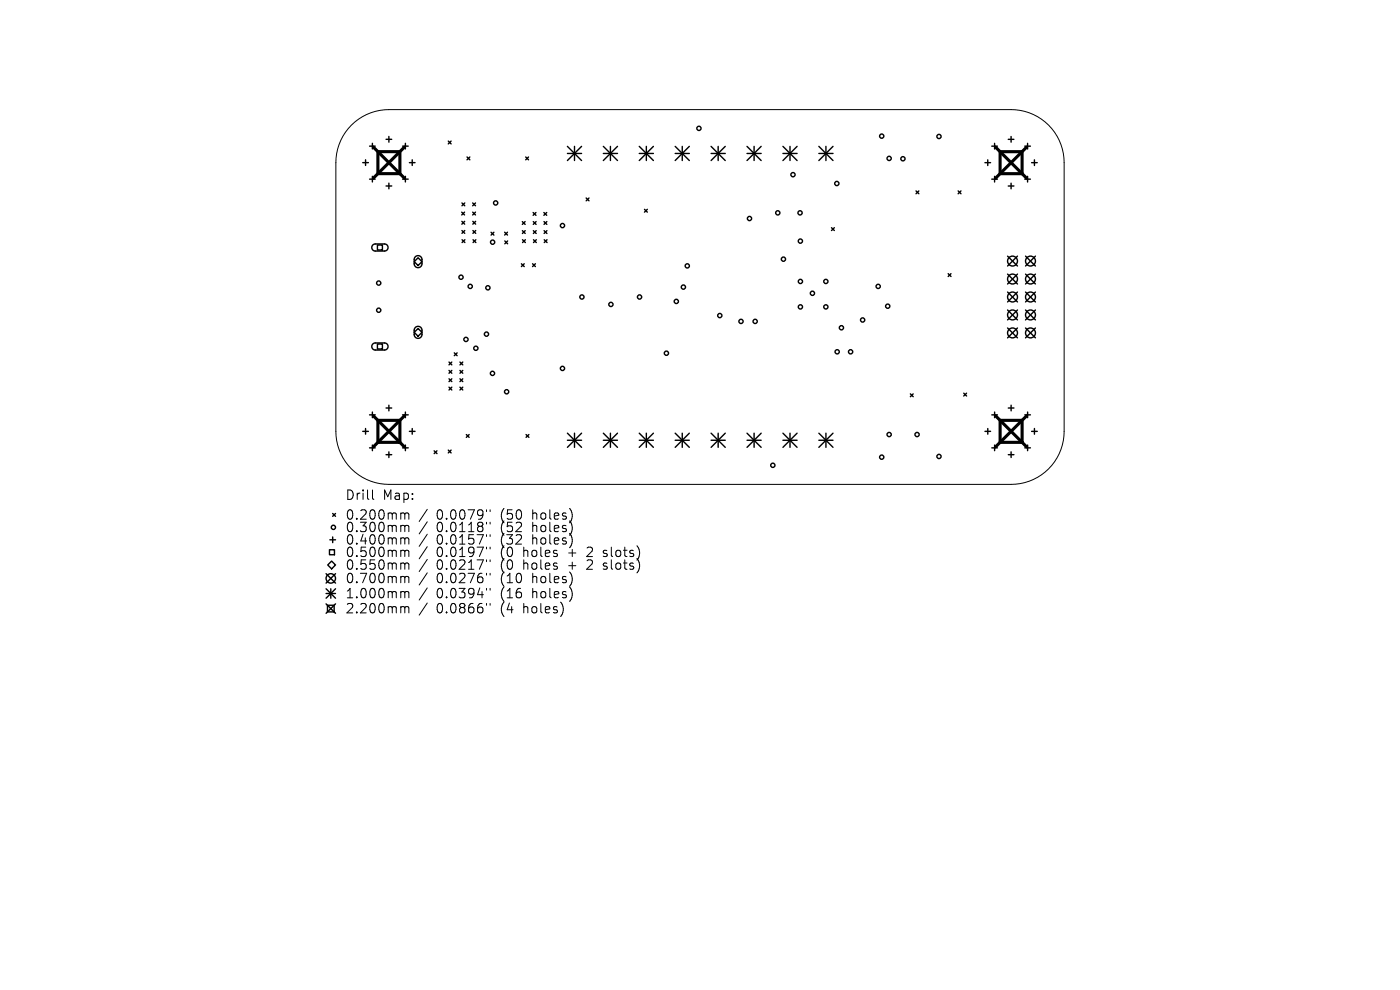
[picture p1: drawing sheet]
<svg xmlns="http://www.w3.org/2000/svg" width="297mm" height="210mm" viewBox="0 0 297 210" stroke-linecap="round" stroke-linejoin="round" font-family="sans-serif">
<defs><g id="words">
<g font-size="2.8">
<text x="73.2" y="106.3">Drill</text>
<text x="81.2" y="106.3">Map:</text>
<text x="73.2" y="110.5">0.200mm</text>
<text x="73.2" y="113.2">0.300mm</text>
<text x="92.6" y="110.5">0.0079&quot;</text>
<text x="92.6" y="113.2">0.0118&quot;</text>
<text x="106.3" y="110.5">(50</text>
<text x="106.3" y="113.2">(52</text>
<text x="113.2" y="110.5">holes)</text>
<text x="113.2" y="113.2">holes)</text>
<text x="73.2" y="115.8">0.400mm</text>
<text x="73.2" y="118.4">0.500mm</text>
<text x="92.6" y="115.8">0.0157&quot;</text>
<text x="92.6" y="118.4">0.0197&quot;</text>
<text x="106.3" y="115.8">(32</text>
<text x="106.3" y="118.4">(0</text>
<text x="111.3" y="118.4">holes</text>
<text x="113.2" y="115.8">holes)</text>
<text x="121" y="118.4">+</text>
<text x="125.2" y="118.4">2</text>
<text x="128.9" y="118.4">slots)</text>
<text x="73.2" y="121.1">0.550mm</text>
<text x="73.2" y="124">0.700mm</text>
<text x="92.6" y="121.1">0.0217&quot;</text>
<text x="92.6" y="124">0.0276&quot;</text>
<text x="106.3" y="121.1">(0</text>
<text x="106.3" y="124">(10</text>
<text x="111.3" y="121.1">holes</text>
<text x="113.2" y="124">holes)</text>
<text x="121" y="121.1">+</text>
<text x="125.2" y="121.1">2</text>
<text x="128.9" y="121.1">slots)</text>
<text x="73.2" y="127.2">1.000mm</text>
<text x="73.2" y="130.4">2.200mm</text>
<text x="92.6" y="127.2">0.0394&quot;</text>
<text x="92.6" y="130.4">0.0866&quot;</text>
<text x="106.3" y="127.2">(16</text>
<text x="106.3" y="130.4">(4</text>
<text x="111.3" y="130.4">holes)</text>
<text x="113.2" y="127.2">holes)</text>
</g>
</g></defs>
<g fill="none" stroke="#000" stroke-width=".21">
<path d="M74.5 26.5a11.2 11.2 0 0 1 8-3.2h132a11.3 11.3 0 0 1 11.3 11.2v57a11.3 11.3 0 0 1-11.3 11.3h-132a11.3 11.3 0 0 1-11.2-11.3v-57a11.2 11.2 0 0 1 3.2-8zM79 103.9v1.8l.3 .2M85.3 108.8h.3l.3 .3M85.3 111.4l.5 .1 .1 .2M85.3 114.1l.5 .1 .1 .2M85.3 116.7l.5 .1 .1 .2M85.3 119.4h.3l.3 .3M85.9 109.1l.3-.3 .4 .1 .1 1.2M85.9 109.1v1M85.9 111.7v1.1M85.9 114.4v1M85.9 117v1.1"/>
<path d="M85.9 119.7v1.1M85.9 111.7l.3-.3 .4 .1 .1 1.3M85.9 114.4l.3-.3 .4 .1 .1 1.2M85.9 117l.3-.3 .4 .1 .1 1.3M85.9 119.7l.3-.3 .4 .1 .1 1.3M90.6 108l-1.7 2.6M90.6 110.7l-1.7 2.6M90.6 113.3l-1.7 2.6M90.6 116l-1.7 2.5M90.6 118.7l-1.7 2.5M103.2 108.1v.4M103.2 110.8v.4"/>
<path d="M103.2 113.4v.4M103.2 116.1v.3M103.2 118.8v.3M104 108.1v.4M104 110.8v.4M104 113.4v.4M104 116.1v.3M104 118.8v.3M128 118l.2 .1M128.1 116.8v.5M128.1 119.5v.5M85.3 122.3l.5 .1 .1 .2"/>
<path d="M85.3 125.5h.3l.3 .3M85.3 128.7l.5 .1 .1 .2M85.9 122.6v1M85.9 125.8v1M85.9 129v1M85.9 122.6l.3-.3 .4 .1 .1 1.2M85.9 125.8l.3-.3 .4 .1 .1 1.2M85.9 129l.3-.3 .4 .1 .1 1.2M90.6 121.5l-1.7 2.6M90.6 124.7l-1.7 2.6M90.6 127.9l-1.7 2.6M103.2 121.6v.4"/>
<path d="M103.2 124.8v.4M103.2 128v.4M104 121.6v.4M104 124.8v.4M104 128v.4M128 120.7l.2 .1"/>
</g>
<g fill="none" stroke="#000" stroke-width=".3">
<path d="M77 34.5h1.2M77.6 33.9v1.2M78.4 31h1.2M78.4 38h1.2M79 30.4v1.2M79 37.4v1.2M81.9 29.6h1.2M81.9 39.5h1.2M82.5 29v1.2M82.5 38.9v1.2M85.4 31h1.2M85.4 38h1.2"/>
<path d="M86 30.4v1.2M86 37.4v1.2M86.9 34.5h1.2M87.5 33.9v1.2M95.1 29.9l.6 .6M95.7 29.9l-.6 .6M99.1 33.3l.6 .6M99.7 33.3l-.6 .6M111.5 33.3l.6 .6M112.1 33.3l-.6 .6M120.4 31.1l3 3M120.4 32.6h3"/>
<path d="M121.9 31.1v3M123.4 31.1l-3 3M128 32.6h3M128 31.1l3 3M129.5 31.1v3M131 31.1l-3 3M135.6 32.6h3M135.6 31.1l3 3M137.1 31.1v3M138.6 31.1l-3 3M143.2 32.6h3M143.2 31.1l3 3"/>
<path d="M144.7 31.1v3M146.2 31.1l-3 3M150.9 32.6h3M150.9 31.1l3 3M152.4 31.1v3M153.9 31.1l-3 3M158.5 32.6h3M158.5 31.1l3 3M160 31.1v3M161.5 31.1l-3 3M166.1 32.6h3M166.1 31.1l3 3"/>
<path d="M167.6 31.1v3M169.1 31.1l-3 3M173.7 32.6h3M173.7 31.1l3 3M175.2 31.1v3M176.7 31.1l-3 3M208.9 34.5h1.2M209.5 33.9v1.2M210.4 31h1.2M210.4 38h1.2M211 30.4v1.2M211 37.4v1.2"/>
<path d="M213.9 29.6h1.2M213.9 39.5h1.2M214.5 29v1.2M214.5 38.9v1.2M217.4 31h1.2M217.4 38h1.2M218 30.4v1.2M218 37.4v1.2M218.8 34.5h1.2M219.4 33.9v1.2M79.1 52l.5-.2h2a.75 .75 0 0 1 .7 .7 .75 .75 0 0 1-.7 .8h-2a.75 .75 0 0 1-.7-.5 .75 .75 0 0 1 .2-.8zM80.1 52h1v1h-1z"/>
<path d="M87.9 55.5l.8-.8 .8 .8-.8 .8zM88.1 54.5a.83 .83 0 0 1 .9-.2 .83 .83 0 0 1 .5 .8v.9a.82 .82 0 0 1-.8 .8 .82 .82 0 0 1-.8-.8v-1.1zM98 45l.6 .6M98 47l.6 .6M98 43.1l.6 .6M98 48.9l.6 .6M98 50.9l.6 .6M98.6 45l-.6 .6M98.6 47l-.6 .6M98.6 43.1l-.6 .6M98.6 48.9l-.6 .6M98.6 50.9l-.6 .6"/>
<path d="M100.3 43.1l.6 .6M100.3 45l.6 .6M100.3 47l.6 .6M100.3 48.9l.6 .6M100.4 50.9l.6 .6M100.9 43.1l-.6 .6M100.9 45l-.6 .6M100.9 47l-.6 .6M100.9 48.9l-.6 .6M101 50.9l-.6 .6M104.2 49.3l.6 .6M104.8 49.3l-.6 .6"/>
<path d="M107.1 49.3l.6 .6M107.1 51.1l.6 .6M107.7 49.3l-.6 .6M107.7 51.1l-.6 .6M110.6 56l.6 .6M110.8 47l.6 .6M110.8 48.9l.6 .6M110.9 50.9l.6 .6M111.2 56l-.6 .6M111.4 47l-.6 .6M111.4 48.9l-.6 .6M111.5 50.9l-.6 .6"/>
<path d="M113 56l.6 .6M113.1 45.1l.6 .6M113.1 47l.6 .6M113.1 48.9l.6 .6M113.2 50.9l.6 .6M113.6 56l-.6 .6M113.7 45.1l-.6 .6M113.7 47l-.6 .6M113.7 48.9l-.6 .6M113.8 50.9l-.6 .6M115.4 45.1l.6 .6M115.4 47l.6 .6"/>
<path d="M115.4 48.9l.6 .6M115.5 50.9l.6 .6M116 45.1l-.6 .6M116 47l-.6 .6M116 48.9l-.6 .6M116.1 50.9l-.6 .6M124.4 42l.6 .6M125 42l-.6 .6M136.7 44.4l.6 .6M137.3 44.4l-.6 .6M176.4 48.3l.6 .6M177 48.3l-.6 .6"/>
<path d="M194.3 40.5l.6 .6M194.9 40.5l-.6 .6M201.2 58.1l.6 .6M201.8 58.1l-.6 .6M203.3 40.5l.6 .6M203.9 40.5l-.6 .6M213.8 54.3l2.1 2.1M213.8 58.1l2.1 2.1M215.9 54.3l-2.1 2.1M215.9 58.1l-2.1 2.1M217.6 58.1l2.1 2.1M217.6 54.3l2.1 2.1"/>
<path d="M219.7 54.3l-2.1 2.1M219.7 58.1l-2.1 2.1M79.1 73l.5-.2h2a.75 .75 0 0 1 .7 .7 .75 .75 0 0 1-.7 .8h-2a.75 .75 0 0 1-.7-.5 .75 .75 0 0 1 .2-.8zM80.1 73h1v1h-1zM87.9 70.5l.8-.8 .8 .8-.8 .8zM88.1 69.5a.83 .83 0 0 1 .9-.2 .83 .83 0 0 1 .5 .8v.9a.82 .82 0 0 1-.8 .8 .82 .82 0 0 1-.8-.8v-1.1zM95.3 76.8l.6 .6M95.3 78.6l.6 .6M95.9 76.8l-.6 .6M95.9 78.6l-.6 .6M96.4 74.9l.6 .6M97 74.9l-.6 .6"/>
<path d="M97.6 76.8l.6 .6M97.6 78.6l.6 .6M98.2 76.8l-.6 .6M98.2 78.6l-.6 .6M213.8 62l2.1 2.1M213.8 65.8l2.1 2.1M213.8 69.6l2.1 2.1M215.9 62l-2.1 2.1M215.9 65.8l-2.1 2.1M215.9 69.6l-2.1 2.1M217.6 65.8l2.1 2.1M217.6 69.6l2.1 2.1"/>
<path d="M217.6 62l2.1 2.1M219.7 62l-2.1 2.1M219.7 65.8l-2.1 2.1M219.7 69.6l-2.1 2.1M77 91.5h1.2M77.6 90.9v1.2M78.4 88h1.2M78.4 95h1.2M79 87.4v1.2M79 94.4v1.2M81.9 86.6h1.2M81.9 96.5h1.2"/>
<path d="M82.5 86v1.2M82.5 95.9v1.2M85.4 88h1.2M85.4 95h1.2M86 87.4v1.2M86 94.4v1.2M86.9 91.5h1.2M87.5 90.9v1.2M92.1 95.6l.6 .6M92.7 95.6l-.6 .6M95.1 95.5l.6 .6M95.3 80.4l.6 .6"/>
<path d="M95.3 82.1l.6 .6M95.7 95.5l-.6 .6M95.9 80.4l-.6 .6M95.9 82.1l-.6 .6M97.6 80.4l.6 .6M97.6 82.1l.6 .6M98.2 80.4l-.6 .6M98.2 82.1l-.6 .6M98.9 92.2l.6 .6M99.5 92.2l-.6 .6M111.6 92.2l.6 .6M112.2 92.2l-.6 .6"/>
<path d="M120.4 91.9l3 3M120.4 93.4h3M121.9 91.9v3M123.4 91.9l-3 3M128 93.4h3M128 91.9l3 3M129.5 91.9v3M131 91.9l-3 3M135.6 93.4h3M135.6 91.9l3 3M137.1 91.9v3M138.6 91.9l-3 3"/>
<path d="M143.2 93.4h3M143.2 91.9l3 3M144.7 91.9v3M146.2 91.9l-3 3M150.9 93.4h3M150.9 91.9l3 3M152.4 91.9v3M153.9 91.9l-3 3M158.5 93.4h3M158.5 91.9l3 3M160 91.9v3M161.5 91.9l-3 3"/>
<path d="M166.1 93.4h3M166.1 91.9l3 3M167.6 91.9v3M169.1 91.9l-3 3M173.7 93.4h3M173.7 91.9l3 3M175.2 91.9v3M176.7 91.9l-3 3M193.1 83.6l.6 .6M193.7 83.6l-.6 .6M204.5 83.4l.6 .6M205.1 83.4l-.6 .6"/>
<path d="M209 91.5h1.2M209.6 90.9v1.2M210.4 88h1.2M210.4 95h1.2M211 87.4v1.2M211 94.4v1.2M213.9 86.6h1.2M213.9 96.5h1.2M214.5 86v1.2M214.5 95.9v1.2M217.4 88h1.2M217.4 95h1.2"/>
<path d="M218 87.4v1.2M218 94.4v1.2M218.9 91.5h1.2M219.5 90.9v1.2M69.5 119.8l.9-.8 .8 .8-.8 .9zM69.9 116.6h1.1v1.1h-1.1zM70 114.5h1.2M70.6 108.9l.6 .6M70.6 113.9v1.2M71.2 108.9l-.6 .6M69.2 121.7l2 2M69.2 124.9l2 2"/>
<path d="M69.2 125.9h2M69.2 128.1l2 2M69.5 128.4h1.4v1.4h-1.4zM70.2 124.9v2M71.2 121.7l-2 2M71.2 124.9l-2 2M71.2 128.1l-2 2"/>
<circle cx="148.3" cy="27.2" r=".45"/>
<circle cx="168.2" cy="37.1" r=".45"/>
<circle cx="177.5" cy="38.9" r=".45"/>
<circle cx="187.1" cy="28.9" r=".45"/>
<circle cx="188.6" cy="33.6" r=".45"/>
<circle cx="191.6" cy="33.7" r=".45"/>
<circle cx="199.2" cy="29" r=".45"/>
<circle cx="97.8" cy="58.8" r=".45"/>
<circle cx="104.5" cy="51.4" r=".45"/>
<circle cx="105.2" cy="43.1" r=".45"/>
<circle cx="119.3" cy="47.9" r=".45"/>
<circle cx="145.8" cy="56.4" r=".45"/>
<circle cx="159" cy="46.4" r=".45"/>
<circle cx="165" cy="45.2" r=".45"/>
<circle cx="166.2" cy="55" r=".45"/>
<circle cx="169.7" cy="45.2" r=".45"/>
<circle cx="169.8" cy="51.1" r=".45"/>
<circle cx="169.8" cy="59.7" r=".45"/>
<circle cx="175.2" cy="59.7" r=".45"/>
<circle cx="214.8" cy="59.2" r="1.05"/>
<circle cx="214.8" cy="55.4" r="1.05"/>
<circle cx="218.6" cy="59.2" r="1.05"/>
<circle cx="218.6" cy="55.4" r="1.05"/>
<circle cx="80.3" cy="65.8" r=".45"/>
<circle cx="80.3" cy="60" r=".45"/>
<circle cx="98.9" cy="72" r=".45"/>
<circle cx="99.8" cy="60.8" r=".45"/>
<circle cx="101" cy="73.9" r=".45"/>
<circle cx="103.2" cy="70.9" r=".45"/>
<circle cx="103.5" cy="61.1" r=".45"/>
<circle cx="104.5" cy="79.2" r=".45"/>
<circle cx="119.3" cy="78.2" r=".45"/>
<circle cx="123.5" cy="63" r=".45"/>
<circle cx="129.6" cy="64.6" r=".45"/>
<circle cx="135.7" cy="63" r=".45"/>
<circle cx="141.4" cy="74.9" r=".45"/>
<circle cx="143.5" cy="63.9" r=".45"/>
<circle cx="145" cy="60.9" r=".45"/>
<circle cx="152.7" cy="66.9" r=".45"/>
<circle cx="157.2" cy="68.2" r=".45"/>
<circle cx="160.2" cy="68.2" r=".45"/>
<circle cx="169.8" cy="65.1" r=".45"/>
<circle cx="172.4" cy="62.2" r=".45"/>
<circle cx="175.2" cy="65.1" r=".45"/>
<circle cx="177.6" cy="74.6" r=".45"/>
<circle cx="178.5" cy="69.5" r=".45"/>
<circle cx="180.5" cy="74.6" r=".45"/>
<circle cx="183" cy="67.9" r=".45"/>
<circle cx="186.3" cy="60.8" r=".45"/>
<circle cx="188.3" cy="65" r=".45"/>
<circle cx="214.8" cy="63" r="1.05"/>
<circle cx="214.8" cy="66.8" r="1.05"/>
<circle cx="214.8" cy="70.6" r="1.05"/>
<circle cx="218.6" cy="63" r="1.05"/>
<circle cx="218.6" cy="70.6" r="1.05"/>
<circle cx="218.6" cy="66.8" r="1.05"/>
<circle cx="107.5" cy="83.1" r=".45"/>
<circle cx="164" cy="98.7" r=".45"/>
<circle cx="187.1" cy="97" r=".45"/>
<circle cx="188.6" cy="92.2" r=".45"/>
<circle cx="194.6" cy="92.2" r=".45"/>
<circle cx="199.2" cy="96.8" r=".45"/>
<circle cx="70.7" cy="111.9" r=".45"/>
<circle cx="70.2" cy="122.7" r="1"/>
</g>
<path d="M79.2 31.2l6.6 6.6M80.2 32.2h4.6v4.6h-4.6zM85.8 31.2l-6.6 6.6M211.2 31.2l6.6 6.6M212.2 32.2h4.6v4.6h-4.6zM217.8 31.2l-6.6 6.6M79.2 88.2l6.6 6.6M80.2 89.2h4.6v4.6h-4.6zM85.8 88.2l-6.6 6.6M211.2 88.2l6.6 6.6M212.2 89.2h4.6v4.6h-4.6zM217.8 88.2l-6.6 6.6" fill="none" stroke="#000" stroke-width=".66"/>
<use href="#words"/>
</svg>
